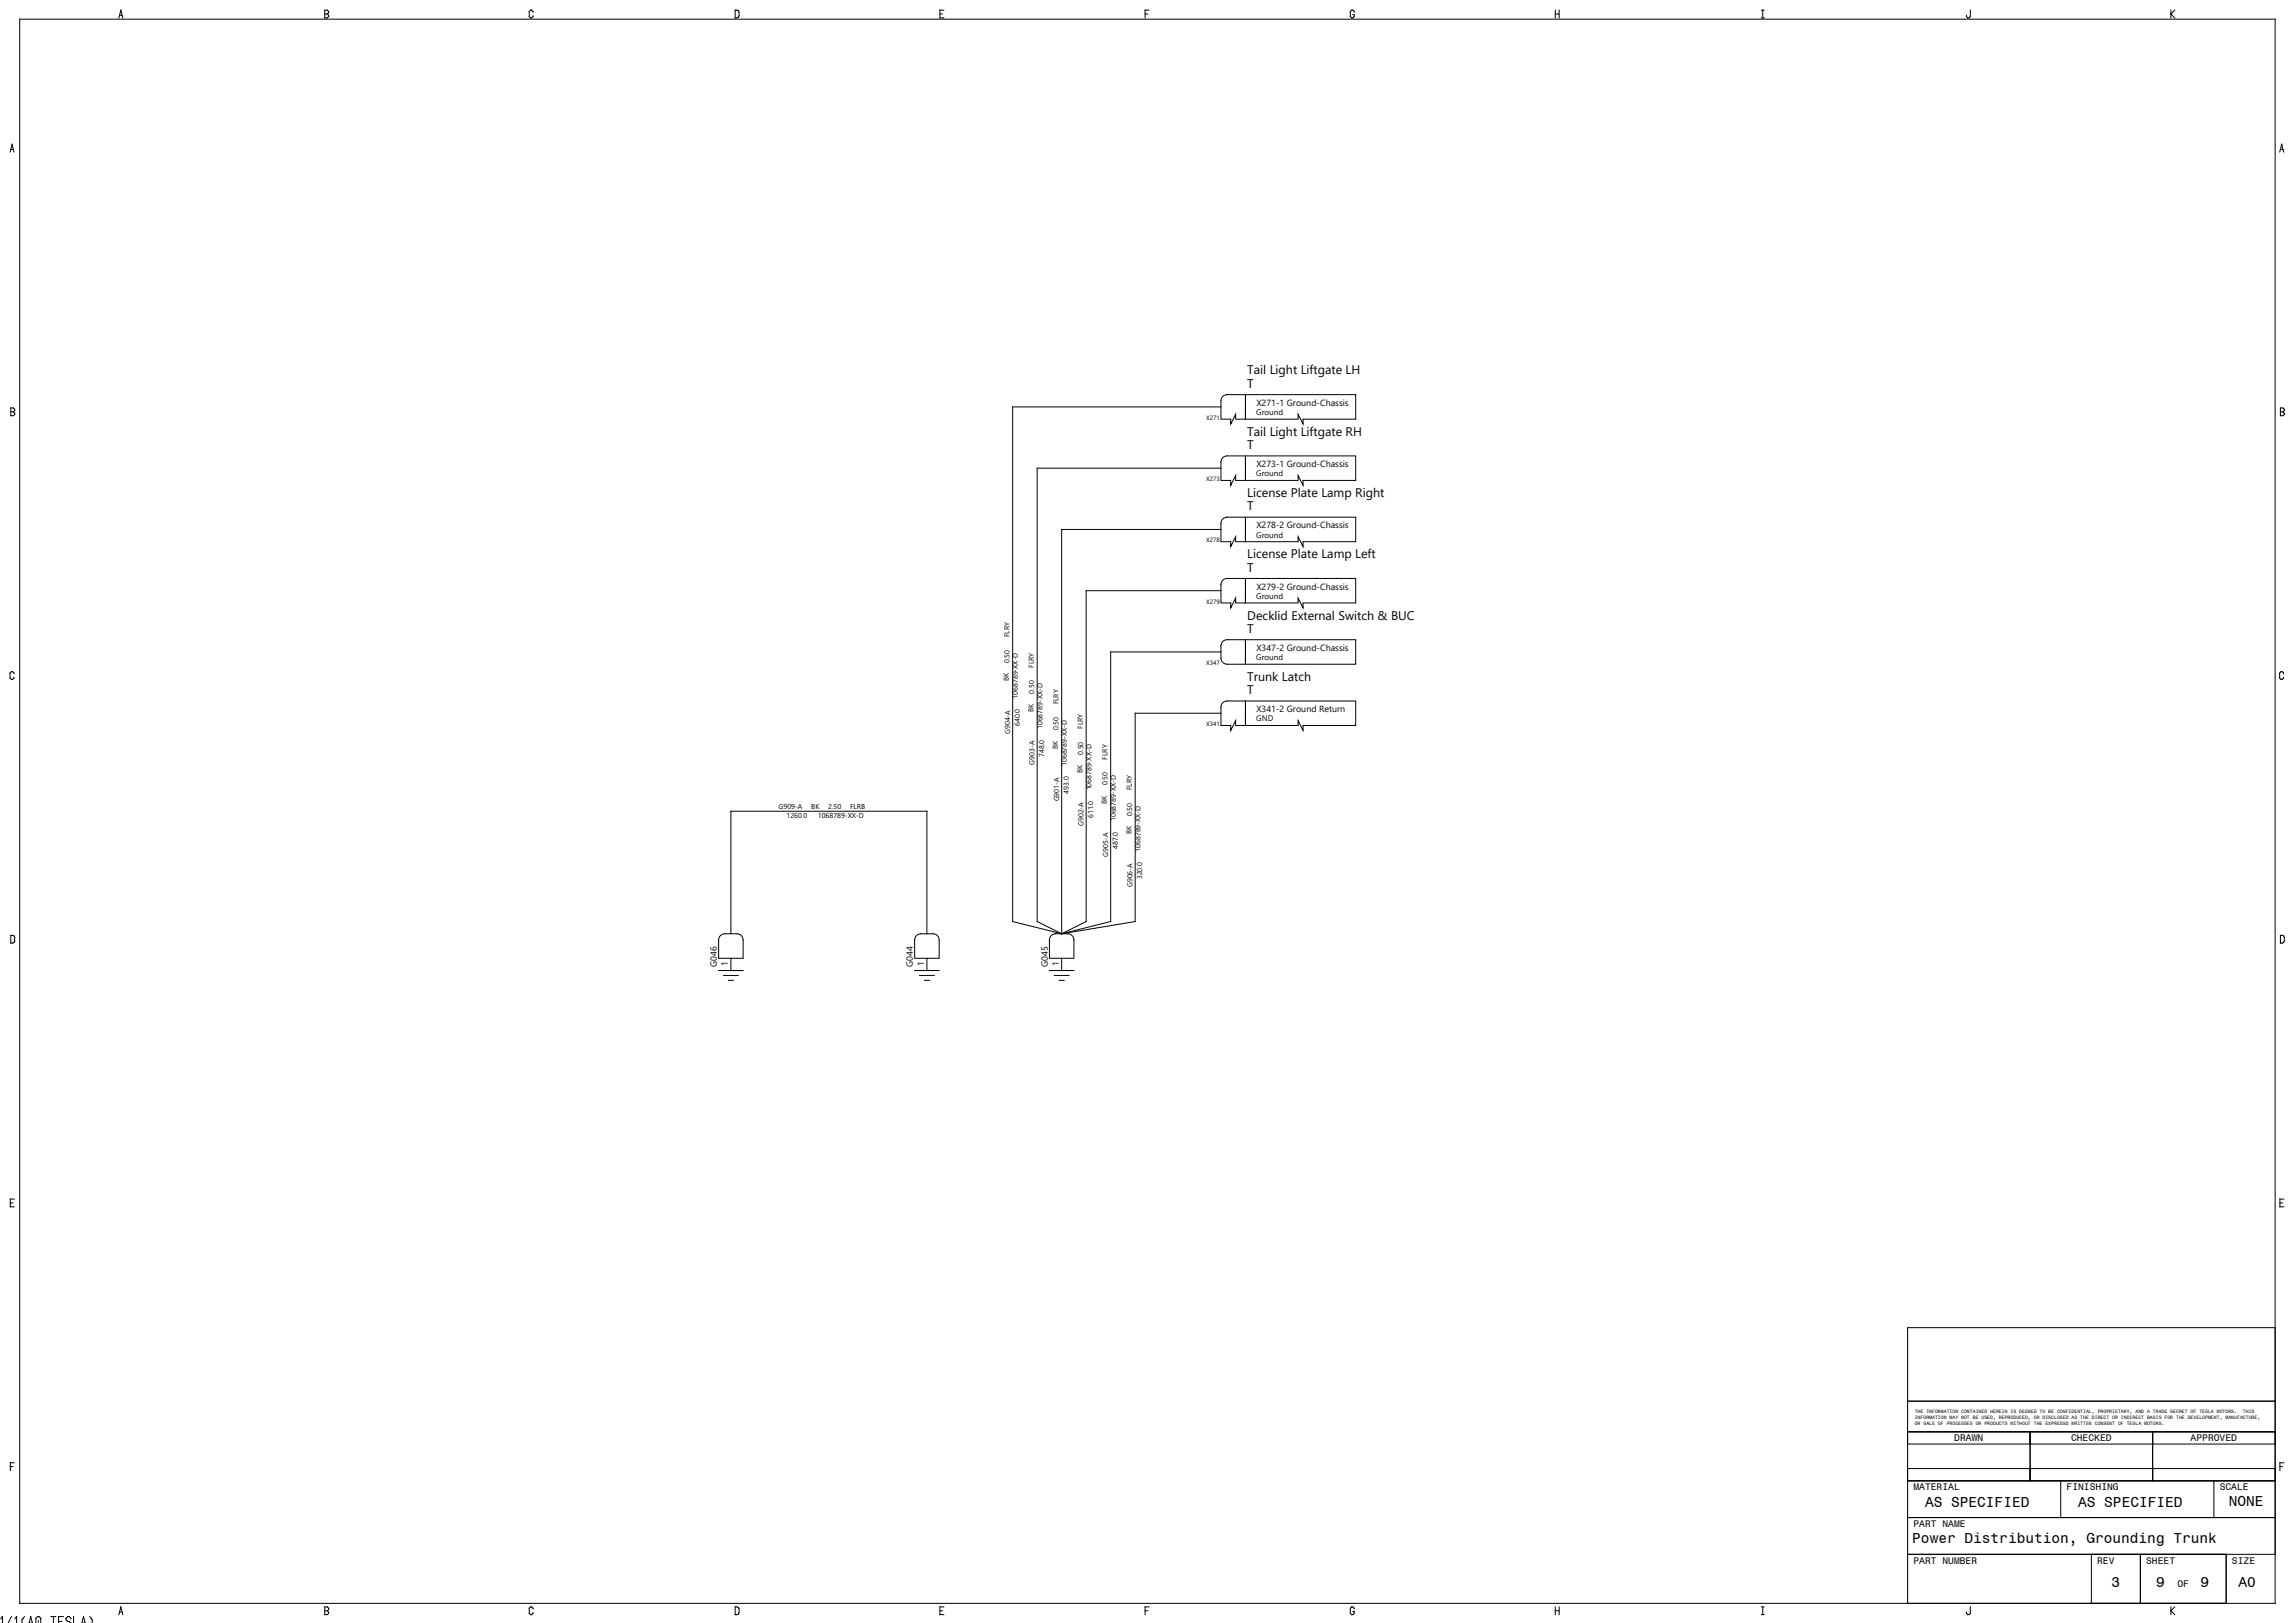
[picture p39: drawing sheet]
<svg xmlns="http://www.w3.org/2000/svg" width="1189mm" height="841mm" viewBox="0 0 1189 841" stroke-linecap="round" stroke-linejoin="round" font-family="sans-serif">
<defs><g id="words">
<g font-size="7.5">
<text x="998" y="781">AS SPECIFIED</text>
<text x="1077" y="781">AS SPECIFIED</text>
<text x="1155" y="781">NONE</text>
<text x="991" y="799">Power Distribution, Grounding Trunk</text>
<text x="1094" y="822">3</text>
<text x="1117" y="822">9</text>
<text x="1140" y="822">9</text>
<text x="1160" y="822">A0</text>
</g>
<g font-size="6.5">
<text x="646" y="194">Tail Light Liftgate LH</text>
<text x="646" y="201">T</text>
<text x="646" y="226">Tail Light Liftgate RH</text>
<text x="646" y="233">T</text>
<text x="646" y="258">License Plate Lamp Right</text>
<text x="646" y="265">T</text>
<text x="646" y="289">License Plate Lamp Left</text>
<text x="646" y="296">T</text>
<text x="646" y="321">Decklid External Switch &amp; BUC</text>
<text x="646" y="328">T</text>
<text x="646" y="353">Trunk Latch</text>
<text x="646" y="360">T</text>
</g>
<g font-size="5">
<text x="1013" y="747">DRAWN</text>
<text x="1073" y="747">CHECKED</text>
<text x="1135" y="747">APPROVED</text>
<text x="992" y="772">MATERIAL</text>
<text x="1071" y="772">FINISHING</text>
<text x="1150" y="772">SCALE</text>
<text x="992" y="791">PART NAME</text>
<text x="992" y="810">PART NUMBER</text>
<text x="1087" y="810">REV</text>
<text x="1112" y="810">SHEET</text>
<text x="1157" y="810">SIZE</text>
<text x="1128" y="822">OF</text>
</g>
<g font-size="4.6">
<text x="651" y="210">X271-1 Ground-Chassis</text>
<text x="651" y="242">X273-1 Ground-Chassis</text>
<text x="651" y="274">X278-2 Ground-Chassis</text>
<text x="651" y="306">X279-2 Ground-Chassis</text>
<text x="651" y="337">X347-2 Ground-Chassis</text>
<text x="651" y="369">X341-2 Ground Return</text>
<text x="372" y="501" transform="rotate(-90 372 501)">G046</text>
<text x="377" y="501" transform="rotate(-90 377 501)">1</text>
<text x="473" y="501" transform="rotate(-90 473 501)">G044</text>
<text x="479" y="501" transform="rotate(-90 479 501)">1</text>
<text x="543" y="501" transform="rotate(-90 543 501)">G045</text>
<text x="549" y="501" transform="rotate(-90 549 501)">1</text>
</g>
<g font-size="4.2">
<text x="651" y="215">Ground</text>
<text x="651" y="247">Ground</text>
<text x="651" y="279">Ground</text>
<text x="651" y="310">Ground</text>
<text x="651" y="342">Ground</text>
<text x="651" y="374">GND</text>
</g>
<g font-size="3.7">
<text x="523" y="330" transform="rotate(-90 523 330)">FLRY</text>
<text x="523" y="344" transform="rotate(-90 523 344)">0.50</text>
<text x="536" y="346" transform="rotate(-90 536 346)">FLRY</text>
<text x="523" y="353" transform="rotate(-90 523 353)">BK</text>
<text x="536" y="359" transform="rotate(-90 536 359)">0.50</text>
<text x="527" y="362" transform="rotate(-90 527 362)">1068789-XX-D</text>
<text x="549" y="365" transform="rotate(-90 549 365)">FLRY</text>
<text x="536" y="369" transform="rotate(-90 536 369)">BK</text>
<text x="528" y="376" transform="rotate(-90 528 376)">640.0</text>
<text x="540" y="378" transform="rotate(-90 540 378)">1068789-XX-D</text>
<text x="561" y="378" transform="rotate(-90 561 378)">FLRY</text>
<text x="523" y="380" transform="rotate(-90 523 380)">G904-A</text>
<text x="549" y="378" transform="rotate(-90 549 378)">0.50</text>
<text x="548" y="388" transform="rotate(-90 548 388)">BK</text>
<text x="541" y="392" transform="rotate(-90 541 392)">748.0</text>
<text x="561" y="391" transform="rotate(-90 561 391)">0.50</text>
<text x="574" y="394" transform="rotate(-90 574 394)">FLRY</text>
<text x="536" y="396" transform="rotate(-90 536 396)">G903-A</text>
<text x="553" y="397" transform="rotate(-90 553 397)">1068789-XX-D</text>
<text x="561" y="401" transform="rotate(-90 561 401)">BK</text>
<text x="574" y="407" transform="rotate(-90 574 407)">0.50</text>
<text x="554" y="411" transform="rotate(-90 554 411)">493.0</text>
<text x="566" y="410" transform="rotate(-90 566 410)">1068789-XX-D</text>
<text x="587" y="409" transform="rotate(-90 587 409)">FLRY</text>
<text x="404" y="419">G909-A</text>
<text x="420" y="419">BK</text>
<text x="429" y="419">2.50</text>
<text x="441" y="419">FLRB</text>
<text x="549" y="415" transform="rotate(-90 549 415)">G901-A</text>
<text x="574" y="416" transform="rotate(-90 574 416)">BK</text>
<text x="408" y="424">1260.0</text>
<text x="424" y="424">1068789-XX-D</text>
<text x="567" y="424" transform="rotate(-90 567 424)">611.0</text>
<text x="578" y="425" transform="rotate(-90 578 425)">1068789-XX-D</text>
<text x="587" y="423" transform="rotate(-90 587 423)">0.50</text>
<text x="562" y="428" transform="rotate(-90 562 428)">G902-A</text>
<text x="586" y="432" transform="rotate(-90 586 432)">BK</text>
<text x="574" y="444" transform="rotate(-90 574 444)">G905-A</text>
<text x="579" y="440" transform="rotate(-90 579 440)">487.0</text>
<text x="591" y="441" transform="rotate(-90 591 441)">1068789-XX-D</text>
<text x="592" y="456" transform="rotate(-90 592 456)">320.0</text>
<text x="587" y="460" transform="rotate(-90 587 460)">G906-A</text>
</g>
<g font-size="3.2">
<text x="625" y="218">X271</text>
<text x="625" y="249">X273</text>
<text x="625" y="281">X278</text>
<text x="625" y="313">X279</text>
<text x="625" y="344">X347</text>
<text x="625" y="376">X341</text>
</g>
<g font-size="2.5">
<text x="992" y="732">THE INFORMATION CONTAINED HEREIN IS DEEMED TO BE CONFIDENTIAL, PROPRIETARY, AND A TRADE SECRET OF TESLA MOTORS.</text>
<text x="992" y="736">INFORMATION MAY NOT BE USED, REPRODUCED, OR DISCLOSED AS THE DIRECT OR INDIRECT BASIS FOR THE DEVELOPMENT, MANUFACTURE,</text>
<text x="1162" y="732">THIS</text>
<text x="992" y="739">OR SALE OF PROCESSES OR PRODUCTS WITHOUT THE EXPRESSD WRITTEN CONSENT OF TESLA MOTORS.</text>
</g>
</g></defs>
<g fill="none" stroke="#000" stroke-width=".52">
<path d="M10 10h1169v821h-1169zM62 9l1-4 1 4M62 8h1M168 5h2v1v1v2h-2zM168 7h2M276 6v-1l-2 1v3h2v-1M381 5l2 1v2l-1 1h-1zM487 7h1M489 5h-2v4h2M593 7h2M595 5h-2v4M702 6l-1-1-1 1v3h2v-1h-1"/>
<path d="M806 7h2M806 5v4M808 5v4M913 9h1M913 5h1M914 5v4M1021 5v4h-1l-1-1M1125 5v4M1127 5l-2 2 2 2M5 79l1-4 1 4M6 77h1M1181 79l1-4 1 4"/>
<path d="M1182 77h1M6 211h1l1 1-1 1 1 2h-1h-1zM6 213h1M633 211h-108v267l25 6M634 205h2h9v12h-5v-2l-2 5v-3h-5v-9zM645 205h58v12h-28v3l-2-5v2h-28zM1182 211h1l1 1-1 1 1 2h-1h-1zM1182 213h1M634 237l2-1h9v13h-5v-3l-2 5v-2h-5v-10zM645 236h58v13h-28v2l-2-5v3h-28zM633 243h-95v235l12 6M633 274h-83v210"/>
<path d="M634 269l2-1h9v13h-5v-3l-2 5v-2h-5v-10zM645 268h58v13h-28v2l-2-5v3h-28zM645 300h58v12h-28v3l-2-5v2h-28zM633 306h-70v172l-13 6M634 301l2-1h9v12h-5v-2l-2 5v-3h-5v-9zM633 338h-57v140l-26 6M634 332l2-1h9v13h-9a3 3 0 0 1-3-3v-7zM645 331h58v13h-58zM7 349v-1l-2 1v2l2 1v-1M1183 349v-1l-2 1v2l2 1v-1M633 370h-45v108l-38 6M634 364l2-1h9v13h-5v-3l-2 5v-2h-5v-10z"/>
<path d="M645 363h58v13h-28v2l-2-5v3h-28zM6 485h1l1 1v2l-1 1h-1zM373 485l2-1h7a3 3 0 0 1 3 3v10h-13v-10zM379 484v-64h101v64M379 497v6M475 485l2-1h7a3 3 0 0 1 3 3v10h-13v-10zM480 497v6M545 485l1-1h7a3 3 0 0 1 4 3v10h-13v-10zM550 497v6M1182 485h2v1v2l-1 1h-1zM372 503h13M375 505h8"/>
<path d="M378 508h2M474 503h13M477 505h7M479 508h3M544 503h13M546 505h8M549 508h2M5 623h2M7 621h-2v4h2M1182 623h1M1184 621h-2v4h2M989 688h190v38h-190z"/>
<path d="M989 726h190v16h-190zM5 760h2M7 758h-2v4M989 742h63v25h-63zM989 742h63v6h-63zM1052 742h64v25h-64zM1052 742h64v6h-64zM1116 742h63v25h-63zM1116 742h63v6h-63zM1182 760h1M1184 758h-2v4M989 767h190v19h-190z"/>
<path d="M989 761h63v6h-63zM1052 761h64v6h-64zM1068 767v19M1116 761h63v6h-63zM1147 767v19M989 786h190v19h-190zM989 805h165v26h-165zM1084 805h25v26h-25zM1109 805h45v26h-45zM0 839l1-1v3M6 838l-2 3M8 839l1-1v3"/>
<path d="M13 838l-2 1v2M16 838l1 3h-2zM20 840v1M26 838h3M28 838v3M33 838h-3v3M37 839l-1-1-2 1 3 2M38 838v3M43 838l1 3h-2zM47 838l1 1v2M62 837l1-4 1 4M62 835h1"/>
<path d="M168 833h2v2v1v1h-2zM168 835h2M276 834v-1h-2v3l2 1v-1M381 833h2v1v2l-1 1h-1zM487 835h1M489 833h-2v4h2M593 835h2M595 833h-2v4M702 834l-1-1h-1v3v1l2-1v-1h-1M806 835h2M806 833v4M808 833v4"/>
<path d="M913 837h1M913 833h1M914 833v4M1021 833v3l-1 1-1-2M1125 833v4M1127 833l-2 2 2 2M11 841h.1M19 841v-2v-1l2 1v2M30 840h2M37 841h.1M48 841h.1"/>
</g>
<use href="#words"/>
</svg>
